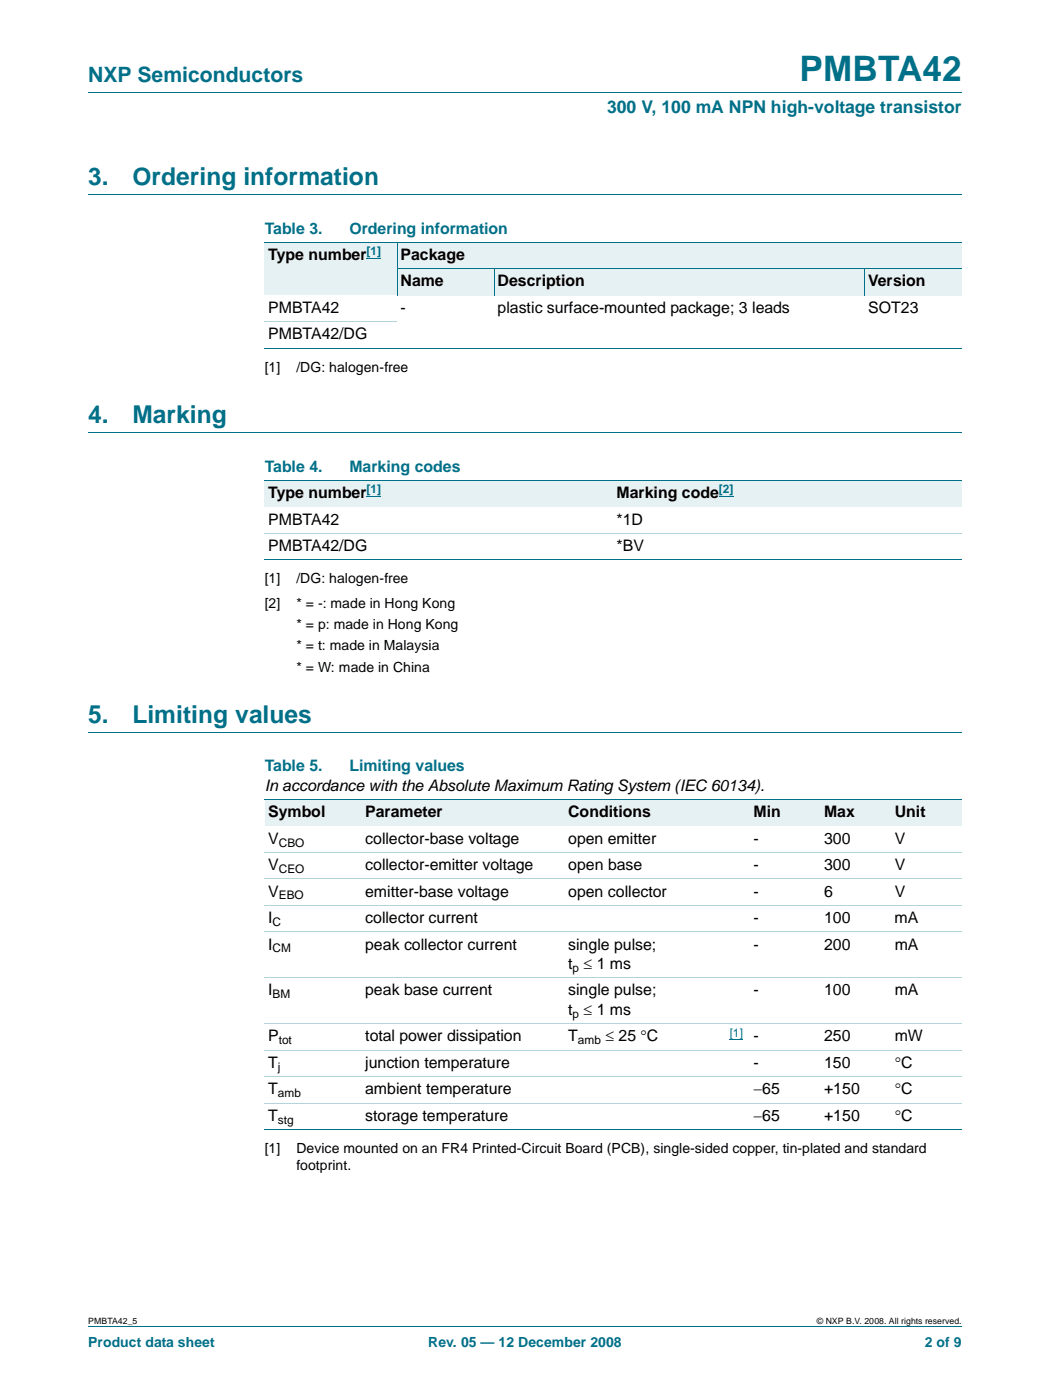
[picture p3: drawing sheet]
<svg xmlns="http://www.w3.org/2000/svg" width="210mm" height="280mm" viewBox="0 0 210 280" stroke-linecap="round" stroke-linejoin="round" font-family="sans-serif">
<defs><g id="words">
<text font-size="7" fill="#007088" x="159.9" y="16.2">PMBTA42</text>
<g font-size="4.9" fill="#007088">
<text x="17.6" y="37">3.</text>
<text x="26.5" y="37">Ordering information</text>
<text x="17.6" y="84.6">4.</text>
<text x="26.5" y="84.6">Marking</text>
<text x="17.6" y="144.6">5.</text>
<text x="26.5" y="144.6">Limiting values</text>
</g>
<text font-size="4.2" fill="#007088" x="17.6" y="16.4">NXP Semiconductors</text>
<text font-size="3.5" fill="#007088" x="121.4" y="22.6">300 V, 100 mA NPN high-voltage transistor</text>
<g font-size="3.2" fill="#007088">
<text x="52.9" y="46.7">Table 3.</text>
<text x="69.8" y="46.7">Ordering information</text>
<text x="52.9" y="94.4">Table 4.</text>
<text x="69.8" y="94.4">Marking codes</text>
<text x="52.9" y="154.3">Table 5.</text>
<text x="69.9" y="154.3">Limiting values</text>
</g>
<g font-size="3.2">
<text x="53.6" y="52">Type number</text>
<text x="80.1" y="52">Package</text>
<text x="80.1" y="57.3">Name</text>
<text x="99.5" y="57.3">Description</text>
<text x="173.6" y="57.3">Version</text>
<text x="53.6" y="62.6">PMBTA42</text>
<text x="80.1" y="62.6">-</text>
<text x="99.5" y="62.6">plastic surface-mounted package; 3 leads</text>
<text x="173.6" y="62.6">SOT23</text>
<text x="53.6" y="67.9">PMBTA42/DG</text>
<text x="53.6" y="99.7">Type number</text>
<text x="123.3" y="99.7">Marking code</text>
<text x="53.6" y="104.9">PMBTA42</text>
<text x="123.3" y="104.9">*1D</text>
<text x="53.6" y="110.2">PMBTA42/DG</text>
<text x="123.3" y="110.2">*BV</text>
<text x="52.9" y="158.2">In accordance with the Absolute Maximum Rating System (IEC 60134).</text>
<text x="53.6" y="163.5">Symbol</text>
<text x="73" y="163.5">Parameter</text>
<text x="113.6" y="163.5">Conditions</text>
<text x="150.6" y="163.5">Min</text>
<text x="164.8" y="163.5">Max</text>
<text x="178.9" y="163.5">Unit</text>
<text x="53.6" y="168.8">V</text>
<text x="73" y="168.8">collector-base voltage</text>
<text x="113.6" y="168.8">open emitter</text>
<text x="150.6" y="168.8">-</text>
<text x="164.8" y="168.8">300</text>
<text x="178.9" y="168.8">V</text>
<text x="53.6" y="174.1">V</text>
<text x="53.6" y="179.4">V</text>
<text x="73" y="174.1">collector-emitter voltage</text>
<text x="73" y="179.4">emitter-base voltage</text>
<text x="113.6" y="179.4">open collector</text>
<text x="113.6" y="174.1">open base</text>
<text x="150.6" y="179.4">-</text>
<text x="150.6" y="174.1">-</text>
<text x="164.8" y="179.4">6</text>
<text x="164.8" y="174.1">300</text>
<text x="178.9" y="179.4">V</text>
<text x="178.9" y="174.1">V</text>
<text x="53.6" y="184.7">I</text>
<text x="73" y="184.7">collector current</text>
<text x="150.6" y="184.7">-</text>
<text x="164.8" y="184.7">100</text>
<text x="178.8" y="184.7">mA</text>
<text x="53.6" y="190">I</text>
<text x="73" y="190">peak collector current</text>
<text x="113.6" y="190">single pulse;</text>
<text x="150.6" y="190">-</text>
<text x="164.8" y="190">200</text>
<text x="178.9" y="190">mA</text>
<text x="113.6" y="193.8">t ≤ 1 ms</text>
<text x="53.6" y="199.1">I</text>
<text x="73" y="199.1">peak base current</text>
<text x="113.6" y="203">t ≤ 1 ms</text>
<text x="113.6" y="199.1">single pulse;</text>
<text x="150.6" y="199.1">-</text>
<text x="164.8" y="199.1">100</text>
<text x="178.9" y="199.1">mA</text>
<text x="53.6" y="208.3">P</text>
<text x="73" y="208.3">total power dissipation</text>
<text x="113.6" y="208.3">T</text>
<text x="121" y="208.3">≤ 25 °C</text>
<text x="150.6" y="208.3">-</text>
<text x="164.8" y="208.3">250</text>
<text x="178.9" y="208.3">mW</text>
<text x="53.6" y="213.6">T</text>
<text x="73" y="213.6">junction temperature</text>
<text x="150.6" y="213.6">-</text>
<text x="164.8" y="213.6">150</text>
<text x="178.9" y="213.6">°C</text>
<text x="53.6" y="218.9">T</text>
<text x="73" y="218.9">ambient temperature</text>
<text x="150.6" y="218.9">−65</text>
<text x="164.8" y="218.9">+150</text>
<text x="178.9" y="218.9">°C</text>
<text x="53.6" y="224.2">T</text>
<text x="73" y="224.2">storage temperature</text>
<text x="150.6" y="224.2">−65</text>
<text x="164.8" y="224.2">+150</text>
<text x="178.9" y="224.2">°C</text>
</g>
<g font-size="2.8">
<text x="52.9" y="74.4">[1]</text>
<text x="59.3" y="74.4">/DG: halogen-free</text>
<text x="52.9" y="116.7">[1]</text>
<text x="59.3" y="116.7">/DG: halogen-free</text>
<text x="52.9" y="121.7">[2]</text>
<text x="59.3" y="125.9">* = p: made in Hong Kong</text>
<text x="59.3" y="121.7">* = -: made in Hong Kong</text>
<text x="59.3" y="130.1">* = t: made in Malaysia</text>
<text x="59.3" y="134.4">* = W: made in China</text>
<text x="52.9" y="230.7">[1]</text>
<text x="59.3" y="230.7">Device mounted on an FR4 Printed-Circuit Board (PCB), single-sided copper, tin-plated and standard</text>
<text x="59.3" y="234.2">footprint.</text>
</g>
<g font-size="2.8" fill="#007088">
<text x="17.6" y="269.5">Product data sheet</text>
<text x="85.6" y="269.5">Rev. 05 — 12 December 2008</text>
<text x="184.9" y="269.5">2 of 9</text>
</g>
<g font-size="2.4" fill="#00f">
<text x="73.3" y="51.1">[1]</text>
<text x="73.3" y="98.7">[1]</text>
<text x="143.7" y="98.7">[2]</text>
<text x="145.9" y="207.4">[1]</text>
</g>
<g font-size="2.4">
<text x="55.7" y="169.4">CBO</text>
<text x="55.7" y="174.7">CEO</text>
<text x="55.7" y="180">EBO</text>
<text x="54.5" y="185.3">C</text>
<text x="54.5" y="190.5">CM</text>
<text x="114.5" y="194.4">p</text>
<text x="54.5" y="199.7">BM</text>
<text x="114.5" y="203.6">p</text>
<text x="55.7" y="208.9">tot</text>
<text x="115.5" y="208.9">amb</text>
<text x="55.5" y="214.2">j</text>
<text x="55.5" y="219.5">amb</text>
<text x="55.5" y="224.8">stg</text>
</g>
<g font-size="1.7">
<text x="17.6" y="264.9">PMBTA42_5</text>
<text x="163.3" y="264.9">© NXP B.V. 2008. All rights reserved.</text>
</g>
</g></defs>
<path d="M17.6 18.5h174.7M17.6 39h174.7M17.6 86.6h174.7M17.6 146.6h174.7M17.6 265.5h174.7" fill="none" stroke="#007088" stroke-width=".2"/>
<path d="M52.9 48.5h26.5v10.6h-26.5z" fill="#e6f1f4"/>
<path d="M73.3 51.8h2.9" fill="none" stroke="#00f" stroke-width=".2"/>
<g fill="#e6f1f4">
<path d="M79.4 48.5h112.9v5.3h-112.9z"/>
<path d="M79.4 53.8h19.4v5.3h-19.4z"/>
<path d="M98.8 53.8h74v5.3h-74z"/>
<path d="M172.8 53.8h19.5v5.3h-19.5z"/>
</g>
<path d="M52.9 48.5h139.4M79.3 53.8h113M79.4 48.5v10.6M98.8 53.8v5.3M172.8 53.8v5.3M52.9 69.7h139.4" fill="none" stroke="#007088" stroke-width=".2"/>
<path d="M52.9 64.4h26.5" fill="none" stroke="#b3d4db" stroke-width=".2"/>
<path d="M52.9 96.1h69.7v5.3h-69.7z" fill="#e6f1f4"/>
<path d="M73.3 99.4h2.9" fill="none" stroke="#00f" stroke-width=".2"/>
<path d="M122.6 96.1h69.7v5.3h-69.7z" fill="#e6f1f4"/>
<path d="M143.7 99.4h2.9" fill="none" stroke="#00f" stroke-width=".2"/>
<path d="M52.9 96.1h139.4M52.9 112h139.4" fill="none" stroke="#007088" stroke-width=".2"/>
<path d="M52.9 106.7h139.4" fill="none" stroke="#b3d4db" stroke-width=".2"/>
<g fill="#e6f1f4">
<path d="M52.9 160h19.4v5.3h-19.4z"/>
<path d="M72.3 160h40.6v5.3h-40.6z"/>
<path d="M112.9 160h31.8v5.3h-31.8z"/>
<path d="M144.7 160h19.3v5.3h-19.3z"/>
<path d="M164 160h14.1v5.3h-14.1z"/>
<path d="M178.1 160h14.2v5.3h-14.2z"/>
</g>
<path d="M145.9 208.1h2.6" fill="none" stroke="#00f" stroke-width=".2"/>
<path d="M52.9 160h139.4M52.9 226h139.4" fill="none" stroke="#007088" stroke-width=".2"/>
<path d="M52.9 170.6h139.4M52.9 175.9h139.4M52.9 181.1h139.4M52.9 186.4h139.4M52.9 195.6h139.4M52.9 204.8h139.4M52.9 210.1h139.4M52.9 215.4h139.4M52.9 220.7h139.4" fill="none" stroke="#b3d4db" stroke-width=".2"/>
<use href="#words"/>
</svg>
